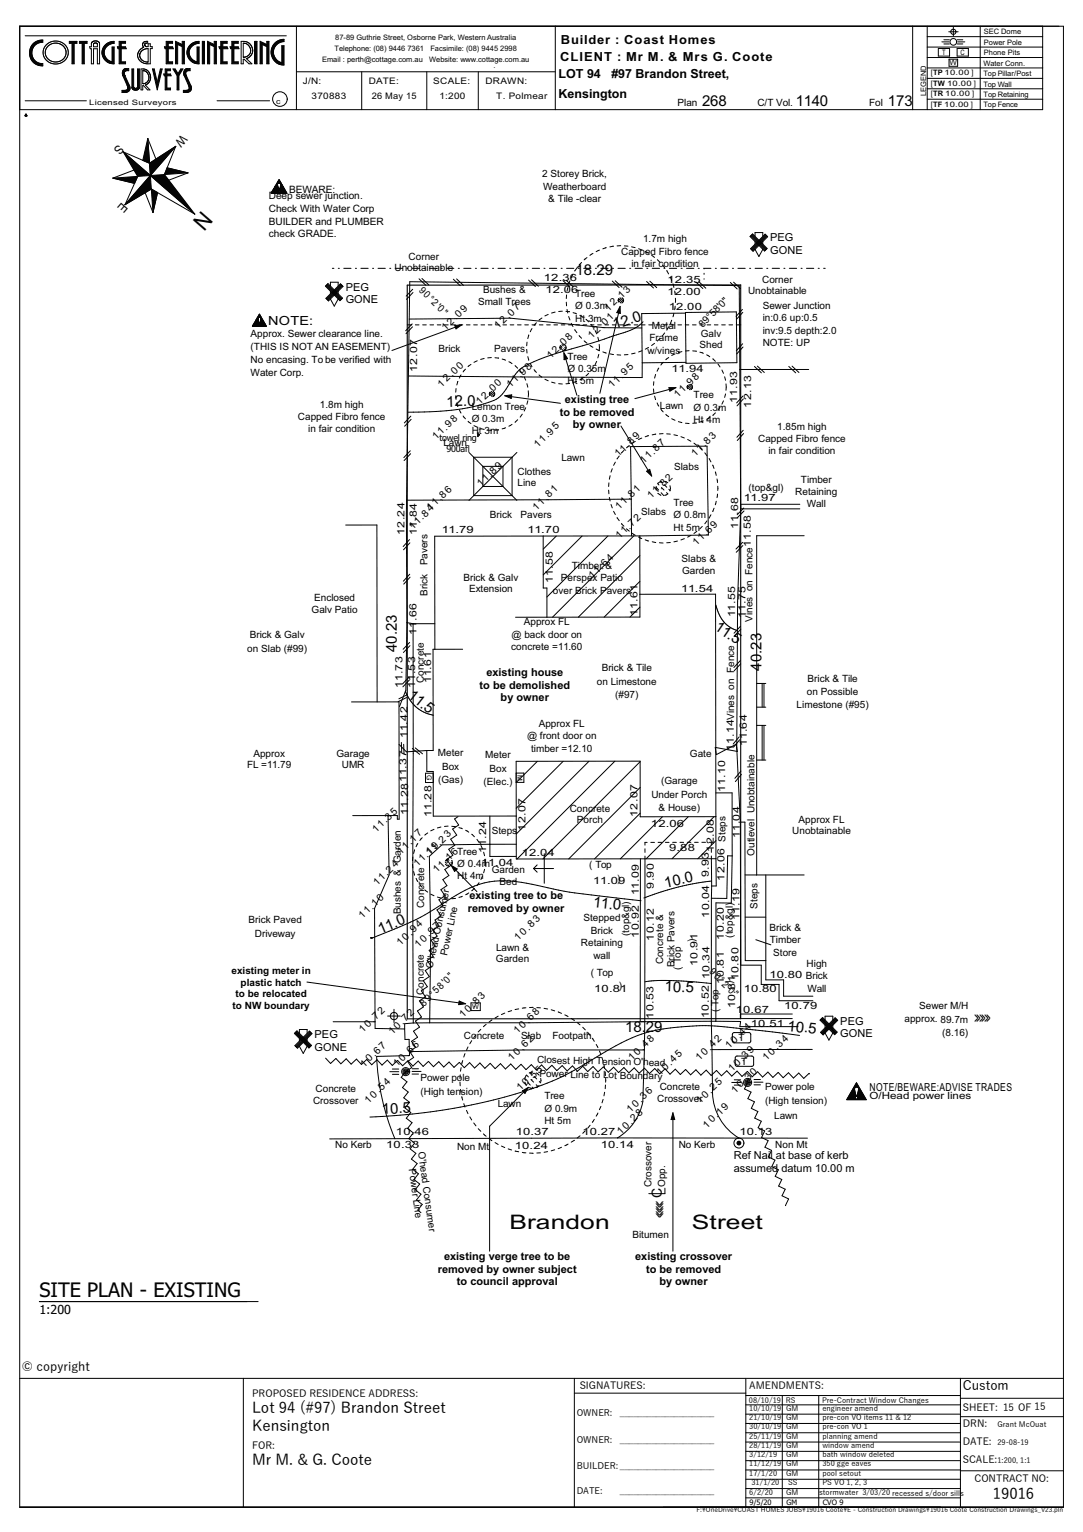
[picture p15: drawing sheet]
<svg xmlns="http://www.w3.org/2000/svg" width="297mm" height="420mm" viewBox="0 0 297 420" stroke-linecap="round" stroke-linejoin="round" font-family="sans-serif">
<defs><g id="words">
<text font-size="6.2" x="55.4" y="57.7" transform="rotate(131 55.4 57.7)">N</text>
<g font-size="5.5">
<text x="139.7" y="336.9">Brandon</text>
<text x="189.8" y="336.9">Street</text>
<text x="10.8" y="355.7">SITE PLAN - EXISTING</text>
</g>
<g font-size="4.6">
<text x="267.8" y="280.8" transform="rotate(1 267.8 280.8)">&gt;&gt;&gt;</text>
<text x="179.3" y="329.7" transform="rotate(90 179.3 329.7)">&gt;&gt;&gt;</text>
</g>
<g font-size="4.1">
<text x="192.5" y="29">268</text>
<text x="218.2" y="29">1140</text>
<text x="243.5" y="29">173</text>
<text x="157.9" y="75.3">18.29</text>
<text x="168.6" y="90.3" transform="rotate(-18 168.6 90.3)">12.0</text>
<text x="122.5" y="111.5" transform="rotate(-2 122.5 111.5)">12.0</text>
<text x="195.7" y="172.5" transform="rotate(34 195.7 172.5)">11.5</text>
<text x="108.9" y="178.7" transform="rotate(-90 108.9 178.7)">40.23</text>
<text x="208.8" y="183.8" transform="rotate(-90 208.8 183.8)">40.23</text>
<text x="111.7" y="191.1" transform="rotate(38 111.7 191.1)">11.5</text>
<text x="182.5" y="243.4" transform="rotate(-12 182.5 243.4)">10.0</text>
<text x="162.6" y="248.6" transform="rotate(6 162.6 248.6)">11.0</text>
<text x="104.4" y="256" transform="rotate(-23 104.4 256)">11.0</text>
<text x="182.3" y="271.8" transform="rotate(3 182.3 271.8)">10.5</text>
<text x="171.4" y="283">18.29</text>
<text x="215.9" y="282.6" transform="rotate(6 215.9 282.6)">10.5</text>
<text x="104.8" y="305.4" transform="rotate(-3 104.8 305.4)">10.5</text>
<text x="69.1" y="387.5">Lot 94 (#97) Brandon Street</text>
<text x="69.1" y="392.4">Kensington</text>
<text x="69.1" y="401.6">Mr M. &amp; G. Coote</text>
<text x="272.3" y="411">19016</text>
</g>
<text font-size="3.8" x="181.5" y="328.6" transform="rotate(-90 181.5 328.6)">C</text>
<text font-size="3.6" x="264" y="381">Custom</text>
<g font-size="3.4">
<text x="153.6" y="16.6">CLIENT : Mr M. &amp; Mrs G. Coote</text>
<text x="153.8" y="12.1">Builder : Coast Homes</text>
<text x="153.1" y="21.5">LOT 94</text>
<text x="167.7" y="21.5">#97 Brandon Street,</text>
<text x="153.1" y="26.9">Kensington</text>
<text x="32.4" y="39.3" transform="rotate(131 32.4 39.3)">S</text>
<text x="49.8" y="36.7" transform="rotate(131 49.8 36.7)">W</text>
<text x="33.5" y="55.4" transform="rotate(131 33.5 55.4)">E</text>
<text x="73.6" y="89.2">NOTE:</text>
<text x="10.8" y="360.3">1:200</text>
<text x="6" y="375.8">© copyright</text>
</g>
<g font-size="3">
<text x="211.2" y="66">PEG</text>
<text x="211.2" y="69.6">GONE</text>
<text x="94.8" y="79.7">PEG</text>
<text x="94.8" y="83.2">GONE</text>
<text x="153.5" y="114">to be removed</text>
<text x="154.9" y="110.4">existing tree</text>
<text x="157.1" y="117.5">by owner</text>
<text x="133.4" y="185.2">existing house</text>
<text x="131.5" y="188.8">to be demolished</text>
<text x="137.3" y="192.3">by owner</text>
<text x="128.3" y="249.9">removed by owner</text>
<text x="128.7" y="246.4">existing tree to be</text>
<text x="230.5" y="280.9">PEG</text>
<text x="86.3" y="284.5">PEG</text>
<text x="230.5" y="284.4">GONE</text>
<text x="86.3" y="288">GONE</text>
<text x="238.4" y="299.2">NOTE/BEWARE:ADVISE TRADES</text>
<text x="201.2" y="317.7">Ref Nail at base of kerb</text>
<text x="201.2" y="321.2">assumed datum 10.00 m</text>
<text x="121.8" y="345.4">existing verge tree to be</text>
<text x="174.2" y="345.4">existing crossover</text>
<text x="120.1" y="348.9">removed by owner subject</text>
<text x="125.3" y="352.4">to council approval</text>
<text x="177.2" y="348.9">to be removed</text>
<text x="180.8" y="352.4">by owner</text>
</g>
<g font-size="2.8">
<text x="79.3" y="52.8">BEWARE:</text>
<text x="73.7" y="54.7">Deep sewer junction.</text>
<text x="73.7" y="58.1">Check With Water Corp</text>
<text x="73.7" y="61.6">BUILDER and PLUMBER</text>
<text x="73.7" y="65.1">check GRADE.</text>
</g>
<g font-size="2.7">
<text x="185.8" y="29.1">Plan</text>
<text x="207.7" y="29.1">C/T Vol.</text>
<text x="238.4" y="29.1">Fol</text>
<text x="148.7" y="48.6">2 Storey Brick,</text>
<text x="149" y="52">Weatherboard</text>
<text x="150.3" y="55.4">&amp; Tile -clear</text>
<text x="112.1" y="71.2">Corner</text>
<text x="170.4" y="69.8">Capped Fibro fence</text>
<text x="176.4" y="66.4">1.7m high</text>
<text x="108.2" y="74.4">Unobtainable</text>
<text x="149.2" y="77.1">12.36</text>
<text x="173.2" y="73.2">in fair condition</text>
<text x="183.1" y="77.6">12.35</text>
<text x="209" y="77.5">Corner</text>
<text x="114.7" y="79.7" transform="rotate(45 114.7 79.7)">90°2'0&quot;</text>
<text x="131.1" y="83.5">Small Trees</text>
<text x="132.5" y="80.3">Bushes &amp;</text>
<text x="149.6" y="80.4">12.06</text>
<text x="157.7" y="81.4">Tree</text>
<text x="183.1" y="80.8">12.00</text>
<text x="205.2" y="80.6">Unobtainable</text>
<text x="157.7" y="84.8">Ø 0.3m</text>
<text x="157.7" y="88.2">Ht 3m</text>
<text x="166.9" y="85.4" transform="rotate(-44 166.9 85.4)">1 2 .1 3</text>
<text x="183.4" y="85">12.00</text>
<text x="192.7" y="89.9" transform="rotate(-45 192.7 89.9)">89°58'0&quot;</text>
<text x="209.2" y="84.7">Sewer Junction</text>
<text x="209.2" y="88.1">in:0.6 up:0.5</text>
<text x="68.7" y="92.3">Approx. Sewer clearance line.</text>
<text x="68.7" y="95.9">(THIS IS NOT AN EASEMENT)</text>
<text x="122.2" y="90.6" transform="rotate(-44 122.2 90.6)">1 2 .0 9</text>
<text x="136.6" y="90.3" transform="rotate(-44 136.6 90.3)">1 2 .0 7</text>
<text x="162.3" y="92.9" transform="rotate(-44 162.3 92.9)">1 2 .0 1</text>
<text x="178.1" y="93.6">Frame</text>
<text x="178.7" y="90.2">Metal</text>
<text x="191.8" y="95.5">Shed</text>
<text x="192.2" y="92.3">Galv</text>
<text x="209.2" y="91.5">inv:9.5 depth:2.0</text>
<text x="209.2" y="95">NOTE: UP</text>
<text x="68.7" y="99.6">No encasing. To be verified with</text>
<text x="114.4" y="102" transform="rotate(-90 114.4 102)">12.07</text>
<text x="120.2" y="96.6">Brick</text>
<text x="135.5" y="96.6">Pavers</text>
<text x="151" y="98.4" transform="rotate(-44 151 98.4)">1 2 .0 8</text>
<text x="155.6" y="98.6">Tree</text>
<text x="155.6" y="101.9">Ø 0.35m</text>
<text x="177.5" y="96.9">w/vines</text>
<text x="184.2" y="102">11.94</text>
<text x="68.7" y="103.2">Water Corp.</text>
<text x="121.1" y="106.2" transform="rotate(-44 121.1 106.2)">1 2 .0 0</text>
<text x="140" y="106.3" transform="rotate(-44 140 106.3)">11.9 8</text>
<text x="155.6" y="105.3">Ht 5m</text>
<text x="167.9" y="106.5" transform="rotate(-44 167.9 106.5)">11.9 5</text>
<text x="87.7" y="111.8">1.8m high</text>
<text x="129.4" y="112.3">Lemon Tree</text>
<text x="131.6" y="111.1" transform="rotate(-44 131.6 111.1)">1 2 .0 0</text>
<text x="181" y="112.2">Lawn</text>
<text x="185.9" y="109.1" transform="rotate(-44 185.9 109.1)">11.9 8</text>
<text x="190.2" y="109.2">Tree</text>
<text x="190.2" y="112.6">Ø 0.3m</text>
<text x="202.2" y="110.4" transform="rotate(-90 202.2 110.4)">11.93</text>
<text x="206" y="111.7" transform="rotate(-90 206 111.7)">12.13</text>
<text x="81.7" y="115.1">Capped Fibro fence</text>
<text x="84.5" y="118.5">in fair condition</text>
<text x="129.4" y="115.7">Ø 0.3m</text>
<text x="129.4" y="119.1">Ht 3m</text>
<text x="190.2" y="116">Ht 4m</text>
<text x="213.2" y="117.7">1.85m high</text>
<text x="119.6" y="120.7" transform="rotate(-44 119.6 120.7)">11.9 8</text>
<text x="121.6" y="122.3">Lawn</text>
<text x="147.5" y="122.7" transform="rotate(-44 147.5 122.7)">11.9 5</text>
<text x="169.6" y="125.4" transform="rotate(-44 169.6 125.4)">11.8 9</text>
<text x="190.6" y="125.3" transform="rotate(-44 190.6 125.3)">11.8 3</text>
<text x="207.9" y="121.1">Capped Fibro fence</text>
<text x="210.7" y="124.5">in fair condition</text>
<text x="141.9" y="130.1">Clothes</text>
<text x="153.9" y="126.5">Lawn</text>
<text x="176.6" y="127.3" transform="rotate(-44 176.6 127.3)">11.8 7</text>
<text x="184.9" y="128.9">Slabs</text>
<text x="131.9" y="133.6" transform="rotate(-44 131.9 133.6)">11.8 9</text>
<text x="141.9" y="133.3">Line</text>
<text x="178.6" y="136.8" transform="rotate(-44 178.6 136.8)">11.8 2</text>
<text x="204" y="137.3">11.97</text>
<text x="205.3" y="134.7">(top&amp;gl)</text>
<text x="218.1" y="135.7">Retaining</text>
<text x="219.7" y="132.3">Timber</text>
<text x="118.1" y="140.1" transform="rotate(-44 118.1 140.1)">11.8 6</text>
<text x="134.4" y="142.1">Brick</text>
<text x="142.8" y="142.1">Pavers</text>
<text x="147.1" y="140" transform="rotate(-44 147.1 140)">11.8 1</text>
<text x="169.8" y="139.8" transform="rotate(-44 169.8 139.8)">11.8 1</text>
<text x="175.9" y="141.2">Slabs</text>
<text x="184.7" y="138.7">Tree</text>
<text x="184.7" y="142.1">Ø 0.8m</text>
<text x="221.3" y="139">Wall</text>
<text x="111" y="146.7" transform="rotate(-90 111 146.7)">12.24</text>
<text x="113.2" y="145.2" transform="rotate(-44 113.2 145.2)">11.8 4</text>
<text x="114.3" y="146.6" transform="rotate(-90 114.3 146.6)">11.84</text>
<text x="121.1" y="146.2">11.79</text>
<text x="144.7" y="146.2">11.70</text>
<text x="169.9" y="147.8" transform="rotate(-44 169.9 147.8)">11.7 2</text>
<text x="184.7" y="145.5">Ht 5m</text>
<text x="191" y="149.7" transform="rotate(-44 191 149.7)">11.6 9</text>
<text x="202.4" y="145" transform="rotate(-90 202.4 145)">11.68</text>
<text x="117.2" y="155" transform="rotate(-90 117.2 155)">Pavers</text>
<text x="186.9" y="154">Slabs &amp;</text>
<text x="127.1" y="159.2">Brick &amp; Galv</text>
<text x="151.6" y="159.7" transform="rotate(-90 151.6 159.7)">11.58</text>
<text x="153.8" y="159.4">Perspex Patio</text>
<text x="156.8" y="156.1">Timber &amp;</text>
<text x="162.5" y="158.8" transform="rotate(-44 162.5 158.8)">11.6 4</text>
<text x="187.1" y="157.2">Garden</text>
<text x="85.5" y="168">Galv Patio</text>
<text x="86.2" y="164.8">Enclosed</text>
<text x="117.2" y="163.4" transform="rotate(-90 117.2 163.4)">Brick</text>
<text x="128.6" y="162.4">Extension</text>
<text x="151.6" y="162.8">over Brick Pavers</text>
<text x="186.8" y="162.3">11.54</text>
<text x="114.2" y="174" transform="rotate(-90 114.2 174)">11</text>
<text x="114.2" y="170.2" transform="rotate(-90 114.2 170.2)">.66</text>
<text x="143.7" y="171.4">Approx FL</text>
<text x="174.8" y="168.9" transform="rotate(-90 174.8 168.9)">11.61</text>
<text x="201.6" y="169.3" transform="rotate(-90 201.6 169.3)">11.55</text>
<text x="204.5" y="169.3" transform="rotate(-90 204.5 169.3)">11.75</text>
<text x="206.3" y="170.4" transform="rotate(-90 206.3 170.4)">Vines on Fence11.58</text>
<text x="67.8" y="178.8">on Slab (#99)</text>
<text x="68.5" y="175">Brick &amp; Galv</text>
<text x="140.2" y="178.2">concrete =11.60</text>
<text x="140.3" y="174.8">@ back door on</text>
<text x="165" y="184">Brick &amp; Tile</text>
<text x="110.4" y="188.6" transform="rotate(-90 110.4 188.6)">11.73</text>
<text x="113.9" y="188.6" transform="rotate(-90 113.9 188.6)">11.53</text>
<text x="116.2" y="187.2" transform="rotate(-90 116.2 187.2)">Concrete</text>
<text x="118.3" y="187.3" transform="rotate(-90 118.3 187.3)">11.61</text>
<text x="163.7" y="187.7">on Limestone</text>
<text x="168.7" y="191.3">(#97)</text>
<text x="221.3" y="190.5">on Possible</text>
<text x="221.5" y="186.9">Brick &amp; Tile</text>
<text x="218.5" y="194.2">Limestone (#95)</text>
<text x="111.7" y="202.4" transform="rotate(-90 111.7 202.4)">11.42</text>
<text x="144.5" y="202.7">@ front door on</text>
<text x="147.8" y="199.4">Approx FL</text>
<text x="69.5" y="207.5">Approx</text>
<text x="92.3" y="207.5">Garage</text>
<text x="120.1" y="207.4">Meter</text>
<text x="133.1" y="207.9">Meter</text>
<text x="145.7" y="206.1">timber =12.10</text>
<text x="189.2" y="207.7">Gate</text>
<text x="201.2" y="205.8" transform="rotate(-90 201.2 205.8)">11.14Vines on Fence</text>
<text x="204.8" y="204.6" transform="rotate(-90 204.8 204.6)">11.64</text>
<text x="67.8" y="210.6">FL =11.79</text>
<text x="93.7" y="210.6">UMR</text>
<text x="120.1" y="214.7">(Gas)</text>
<text x="121.2" y="211">Box</text>
<text x="132.6" y="215.2">(Elec.)</text>
<text x="134.2" y="211.5">Box</text>
<text x="181.3" y="215.1">(Garage</text>
<text x="178.6" y="218.7">Under Porch</text>
<text x="198.9" y="217" transform="rotate(-90 198.9 217)">11.10</text>
<text x="112" y="223.3" transform="rotate(-90 112 223.3)">11.2811.37</text>
<text x="118.4" y="224" transform="rotate(-90 118.4 224)">11.28</text>
<text x="144.1" y="227.8" transform="rotate(-90 144.1 227.8)">12.07</text>
<text x="156.3" y="222.5">Concrete</text>
<text x="158.2" y="225.7">Porch</text>
<text x="174.8" y="224" transform="rotate(-90 174.8 224)">12.07</text>
<text x="178.5" y="226.7">12.06</text>
<text x="180.6" y="222.4">&amp; House)</text>
<text x="219" y="225.6">Approx FL</text>
<text x="103.2" y="228.3" transform="rotate(-44 103.2 228.3)">11.3 5</text>
<text x="133.4" y="233.8" transform="rotate(-90 133.4 233.8)">11.24</text>
<text x="134.9" y="228.7">Steps</text>
<text x="183.5" y="233.4">9.88</text>
<text x="195.8" y="233.5" transform="rotate(-90 195.8 233.5)">12.08</text>
<text x="202.9" y="229.8" transform="rotate(-90 202.9 229.8)">11.04</text>
<text x="217.3" y="228.7">Unobtainable</text>
<text x="109.9" y="234.3" transform="rotate(-44 109.9 234.3)">11.1 7</text>
<text x="114.5" y="237.7" transform="rotate(-44 114.5 237.7)">11.11</text>
<text x="117.9" y="234.4" transform="rotate(-44 117.9 234.4)">1 9.2 3</text>
<text x="119.8" y="239.4" transform="rotate(-44 119.8 239.4)">11.1 6</text>
<text x="125.4" y="234.3">Tree</text>
<text x="125.4" y="237.7">Ø 0.411.04</text>
<text x="132.1" y="237.7">m</text>
<text x="134.8" y="239.4">Garden</text>
<text x="143.1" y="234.7">12.04</text>
<text x="161.6" y="237.9">( Top</text>
<text x="206.9" y="234.6" transform="rotate(-90 206.9 234.6)">Outlevel Unobtainable</text>
<text x="103.4" y="242.8" transform="rotate(-44 103.4 242.8)">11.2 4</text>
<text x="125.4" y="241">Ht 4m</text>
<text x="137" y="242.5">Bed</text>
<text x="162.7" y="242.5">11.09</text>
<text x="169.3" y="241.7">)</text>
<text x="175.2" y="245.5" transform="rotate(-90 175.2 245.5)">11.09</text>
<text x="179.3" y="243.7" transform="rotate(-90 179.3 243.7)">9.90</text>
<text x="194.4" y="240.5" transform="rotate(-90 194.4 240.5)">9.93</text>
<text x="198.7" y="241.5" transform="rotate(-90 198.7 241.5)">12.06 Steps</text>
<text x="109.9" y="250.7" transform="rotate(-90 109.9 250.7)">Bushes &amp; Garden</text>
<text x="116.4" y="248.9" transform="rotate(-90 116.4 248.9)">Concrete</text>
<text x="194.5" y="251.6" transform="rotate(-90 194.5 251.6)">10.04</text>
<text x="207.8" y="249.1" transform="rotate(-90 207.8 249.1)">Steps</text>
<text x="68.2" y="253.1">Brick Paved</text>
<text x="69.9" y="256.8">Driveway</text>
<text x="99.4" y="252" transform="rotate(-44 99.4 252)">11.1 0</text>
<text x="160" y="252.6">Stepped</text>
<text x="162" y="256">Brick</text>
<text x="172.6" y="256.6" transform="rotate(-90 172.6 256.6)">(top&amp;gl)</text>
<text x="175.2" y="257" transform="rotate(-90 175.2 257)">10.92</text>
<text x="179.3" y="257.9" transform="rotate(-90 179.3 257.9)">10.12</text>
<text x="198.5" y="257.7" transform="rotate(-90 198.5 257.7)">10.20</text>
<text x="201" y="257.1" transform="rotate(-90 201 257.1)">(top&amp;gl)</text>
<text x="202.8" y="252.1" transform="rotate(-90 202.8 252.1)">11.19</text>
<text x="211" y="255.2">Brick &amp;</text>
<text x="109.8" y="259.4" transform="rotate(-44 109.8 259.4)">1 0 .9 4</text>
<text x="114.7" y="259.8" transform="rotate(-44 114.7 259.8)">1 0 .9 7</text>
<text x="122.6" y="262.1" transform="rotate(-78 122.6 262.1)">Power Line</text>
<text x="136" y="263.8">Garden</text>
<text x="136" y="260.6">Lawn &amp;</text>
<text x="142.1" y="258" transform="rotate(-44 142.1 258)">1 0 .8 3</text>
<text x="159.3" y="259.4">Retaining</text>
<text x="162.8" y="262.8">wall</text>
<text x="190.5" y="258.1" transform="rotate(-90 190.5 258.1)">)</text>
<text x="211.1" y="258.6">Timber</text>
<text x="212.1" y="262">Store</text>
<text x="63.5" y="267.1">existing meter in</text>
<text x="118.6" y="265.6" transform="rotate(-78 118.6 265.6)">O'head Consumer</text>
<text x="162" y="267.5">( Top</text>
<text x="181.8" y="264.4" transform="rotate(-90 181.8 264.4)">Concrete &amp;</text>
<text x="185" y="265.2" transform="rotate(-90 185 265.2)">Brick Pavers</text>
<text x="186.7" y="265.8" transform="rotate(-90 186.7 265.8)">( Top</text>
<text x="191.3" y="264.8" transform="rotate(-90 191.3 264.8)">10.91</text>
<text x="194.4" y="266.5" transform="rotate(45 194.4 266.5)">90°2'0&quot;</text>
<text x="194.6" y="268.4" transform="rotate(-90 194.6 268.4)">10.34</text>
<text x="198.5" y="269.8" transform="rotate(-90 198.5 269.8)">10.81</text>
<text x="200.9" y="269.7" transform="rotate(-90 200.9 269.7)">)</text>
<text x="202.5" y="268.8" transform="rotate(-90 202.5 268.8)">10.80</text>
<text x="211" y="268.1">10.80 Brick</text>
<text x="221.2" y="265.2">High</text>
<text x="64.6" y="273.4">to be relocated</text>
<text x="66" y="270.2">plastic hatch</text>
<text x="116.2" y="272.7" transform="rotate(-90 116.2 272.7)">Concrete</text>
<text x="163" y="272">10.81</text>
<text x="169.7" y="271.2">)</text>
<text x="204" y="272.1">10.80</text>
<text x="221.4" y="271.8">Wall</text>
<text x="63.8" y="276.5">to NW boundary</text>
<text x="116.3" y="276" transform="rotate(-45 116.3 276)">89°58'0&quot;</text>
<text x="127" y="279.1" transform="rotate(-44 127 279.1)">1 0 .8 3</text>
<text x="179.3" y="279.3" transform="rotate(-90 179.3 279.3)">10.53</text>
<text x="194.4" y="279.1" transform="rotate(-90 194.4 279.1)">10.52</text>
<text x="197.1" y="277.4" transform="rotate(-90 197.1 277.4)">( Top</text>
<text x="201.6" y="276.4" transform="rotate(-90 201.6 276.4)">10.81</text>
<text x="201.8" y="277.7">10.67</text>
<text x="205.9" y="281.7">10.51</text>
<text x="215.1" y="276.5">10.79</text>
<text x="248.1" y="280.2" transform="rotate(1 248.1 280.2)">approx. 89.7m</text>
<text x="252.1" y="276.6" transform="rotate(1 252.1 276.6)">Sewer M/H</text>
<text x="99.5" y="283.2" transform="rotate(-44 99.5 283.2)">1 0 .7 2</text>
<text x="107.6" y="283.7" transform="rotate(-44 107.6 283.7)">1 0 .7 2</text>
<text x="127.2" y="284.9">Concrete</text>
<text x="141.9" y="283.5" transform="rotate(-44 141.9 283.5)">1 0 .6 8</text>
<text x="143" y="284.9">Slab</text>
<text x="151.5" y="284.9">Footpath</text>
<text x="200" y="287.5" transform="rotate(-44 200 287.5)">1 0 .4 4</text>
<text x="202.5" y="285.4">T</text>
<text x="258.4" y="284" transform="rotate(1 258.4 284)">(8.16)</text>
<text x="99.9" y="292.7" transform="rotate(-44 99.9 292.7)">1 0 .6 7</text>
<text x="108.9" y="292.5" transform="rotate(-44 108.9 292.5)">1 0 .6 6</text>
<text x="140.3" y="290.9" transform="rotate(-44 140.3 290.9)">1 0 .6 2</text>
<text x="147.3" y="291.4" transform="rotate(1 147.3 291.4)">Closest High Tension O'head</text>
<text x="173.3" y="290.9" transform="rotate(-44 173.3 290.9)">1 0 .4 8</text>
<text x="191.9" y="290.8" transform="rotate(-44 191.9 290.8)">1 0 .4 2</text>
<text x="200.8" y="294" transform="rotate(-44 200.8 294)">1 0 .3 9</text>
<text x="203.3" y="291.9">T</text>
<text x="210.2" y="290.8" transform="rotate(-44 210.2 290.8)">1 0 .3 4</text>
<text x="86.5" y="299.5">Concrete</text>
<text x="115.3" y="296.4">Power pole</text>
<text x="142.7" y="299.2" transform="rotate(-44 142.7 299.2)">1 0 .5 5</text>
<text x="148" y="295.2" transform="rotate(1 148 295.2)">Power Line to Lot Boundary</text>
<text x="180.9" y="298.8">Concrete</text>
<text x="181" y="294.9" transform="rotate(-44 181 294.9)">1 0 .4 5</text>
<text x="201.6" y="299.8" transform="rotate(-44 201.6 299.8)">1 0 .3 0</text>
<text x="209.8" y="299">Power pole</text>
<text x="85.9" y="302.7">Crossover</text>
<text x="101.1" y="302.6" transform="rotate(-44 101.1 302.6)">1 0 .5 4</text>
<text x="115.3" y="300.2">(High tension)</text>
<text x="136.5" y="303.6">Lawn</text>
<text x="149.3" y="301.4">Tree</text>
<text x="149.3" y="304.8">Ø 0.9m</text>
<text x="172.9" y="305.1" transform="rotate(-44 172.9 305.1)">1 0 .3 6</text>
<text x="180.2" y="302">Crossover</text>
<text x="192" y="302.7" transform="rotate(-44 192 302.7)">1 0 .2 5</text>
<text x="209.8" y="302.7">(High tension)</text>
<text x="238.4" y="301.4">O/Head power lines</text>
<text x="108.6" y="311.2">10.46</text>
<text x="141.4" y="311.2">10.37</text>
<text x="149.3" y="308.1">Ht 5m</text>
<text x="159.7" y="311.2">10.27</text>
<text x="170.3" y="311.1" transform="rotate(-44 170.3 311.1)">1 0 .2 8</text>
<text x="193.8" y="309.4" transform="rotate(-44 193.8 309.4)">1 0 .1 9</text>
<text x="202.8" y="311.3">10.13</text>
<text x="212.3" y="306.8">Lawn</text>
<text x="91.9" y="314.7">No Kerb</text>
<text x="105.9" y="314.8">10.33</text>
<text x="114.7" y="315.9" transform="rotate(82 114.7 315.9)">O'head Consumer</text>
<text x="125.3" y="315.3">Non Mt</text>
<text x="141.2" y="314.9">10.24</text>
<text x="164.8" y="314.8">10.14</text>
<text x="186.1" y="314.7">No Kerb</text>
<text x="212.6" y="314.6">Non Mt</text>
<text x="112.1" y="320.5" transform="rotate(82 112.1 320.5)">Power Line</text>
<text x="178.6" y="325.5" transform="rotate(-90 178.6 325.5)">Crossover</text>
<text x="182.4" y="325.5" transform="rotate(-90 182.4 325.5)">Opp.</text>
<text x="173.4" y="339.4">Bitumen</text>
<text x="69.1" y="383">PROPOSED RESIDENCE ADDRESS:</text>
<text x="159" y="380.8">SIGNATURES:</text>
<text x="205.5" y="380.7">AMENDMENTS:</text>
<text x="264" y="386.8">SHEET: 15 OF 15</text>
<text x="264" y="391.3">DRN:</text>
<text x="69.1" y="397.2">FOR:</text>
<text x="264" y="401.2">SCALE:</text>
<text x="264" y="396.2">DATE:</text>
<text x="267.3" y="406.2">CONTRACT NO:</text>
</g>
<g font-size="2.5">
<text x="83.1" y="23">J/N:</text>
<text x="101.1" y="23">DATE:</text>
<text x="118.8" y="23">SCALE:</text>
<text x="133.1" y="23">DRAWN:</text>
<text x="85.5" y="27.3">370883</text>
<text x="101.9" y="27.3">26 May 15</text>
<text x="120.5" y="27.3">1:200</text>
<text x="136.1" y="27.3">T. Polmear</text>
<text x="120.5" y="120.9">towel ring</text>
<text x="122.5" y="123.9">900afl</text>
<text x="158.2" y="388.3">OWNER:</text>
<text x="170" y="388.3">_____________________</text>
<text x="158.2" y="395.6">OWNER:</text>
<text x="170" y="395.6">_____________________</text>
<text x="158.2" y="402.6">BUILDER:_____________________</text>
<text x="158.2" y="409.7">DATE:</text>
<text x="170" y="409.7">_____________________</text>
</g>
<g font-size="2.1">
<text x="91.9" y="11">87-89 Guthrie Street, Osborne Park, Western Australia</text>
<text x="269.8" y="9.4">SEC Dome</text>
<text x="88.3" y="17">Email : perth@cottage.com.au</text>
<text x="91.8" y="14">Telephone: (08) 9446 7361</text>
<text x="117.7" y="17">Website: www.cottage.com.au</text>
<text x="118" y="14">Facsimile: (08) 9445 2998</text>
<text x="258.3" y="15">T</text>
<text x="260.4" y="17.8">W</text>
<text x="263.4" y="15">C</text>
<text x="269.8" y="12.3">Power Pole</text>
<text x="269.8" y="15.1">Phone Pits</text>
<text x="135.4" y="18.6">.</text>
<text x="255.3" y="20.7">[TP 10.00 ]</text>
<text x="255.3" y="23.6">[TW 10.00 ]</text>
<text x="269.7" y="18">Water Conn.</text>
<text x="269.7" y="20.9">Top Pillar/Post</text>
<text x="269.7" y="23.7">Top Wall</text>
<text x="24.5" y="28.7">Licensed Surveyors</text>
<text x="75.7" y="28.6">c</text>
<text x="254" y="26.3" transform="rotate(-90 254 26.3)">LEGEND</text>
<text x="255.3" y="26.4">[TR 10.00 ]</text>
<text x="255.3" y="29.3">[TF 10.00 ]</text>
<text x="269.7" y="26.6">Top Retaining</text>
<text x="269.7" y="29.4">Top Fence</text>
<text x="205.4" y="384.6">08/10/19</text>
<text x="205.5" y="386.7">10/10/19</text>
<text x="205.5" y="389.3">21/10/19</text>
<text x="215.5" y="384.6">RS</text>
<text x="215.6" y="386.7">GM</text>
<text x="215.6" y="389.3">GM</text>
<text x="225.4" y="384.6">Pre-Contract Window Changes</text>
<text x="225.5" y="386.7">engineer amend</text>
<text x="225.5" y="389.3">pre-con VO items 11 &amp; 12</text>
<text x="205.5" y="391.8">30/10/19</text>
<text x="205.5" y="394.4">25/11/19</text>
<text x="215.6" y="391.8">GM</text>
<text x="215.6" y="394.4">GM</text>
<text x="225.5" y="391.8">pre-con VO 1</text>
<text x="225.5" y="394.4">planning amend</text>
<text x="273.5" y="391.2">Grant McOuat</text>
<text x="205.5" y="396.9">28/11/19</text>
<text x="205.5" y="399.5">3/12/19</text>
<text x="215.6" y="396.9">GM</text>
<text x="215.6" y="399.5">GM</text>
<text x="225.5" y="396.9">window amend</text>
<text x="225.5" y="399.5">bath window deleted</text>
<text x="273.5" y="396.3">29-08-19</text>
<text x="273.5" y="401">1:200, 1:1</text>
<text x="205.5" y="402">11/12/19</text>
<text x="205.5" y="404.6">17/1/20</text>
<text x="206.1" y="407.1">31/1/20</text>
<text x="215.6" y="402">GM</text>
<text x="215.6" y="404.6">GM</text>
<text x="216.2" y="407.1">SS</text>
<text x="225.5" y="402">350 gge eaves</text>
<text x="225.5" y="404.6">pool setout</text>
<text x="225.5" y="407.1">PS VO 1, 2, 3</text>
<text x="205.5" y="409.8">6/2/20</text>
<text x="205.6" y="412.7">9/5/20</text>
<text x="215.6" y="409.8">GM</text>
<text x="215.7" y="412.7">GM</text>
<text x="224.6" y="409.8">stormwater 3/03/20 recessed s/door sills</text>
<text x="225.6" y="412.7">CVO 9</text>
</g>
<g font-size="1.9">
<text x="117.1" y="212.4" transform="rotate(90 117.1 212.4)">G</text>
<text x="141.9" y="212.4" transform="rotate(90 141.9 212.4)">M</text>
<text x="129.4" y="276.7">W</text>
</g>
<text font-size="1.8" x="191" y="414.5">F:\OneDrive\COAST HOMES JOBS\19016 Coote\E - Construction Drawings\19016 Coote Construction Drawings_V23.pln</text>
</g></defs>
<g fill="none" stroke="#000" stroke-width=".27">
<path d="M5.4 7.2h286.2v406h-286.2zM5.4 377.9h286.2M66.7 377.9v35.3M157.5 377.9v35.3M204.5 377.9v35.3M263.4 377.9v35.3M157.5 381.9h47M204.5 397.9h58.9M204.5 395.3h58.9M204.5 392.8h58.9M204.5 390.2h58.9M204.5 387.7h58.9"/>
<path d="M204.5 385.1h58.9M204.5 382.6h58.9M214.5 382.6v30.6M224.5 382.6v30.6M263.4 383.3h28.2M263.4 388.4h28.2M204.5 408.1h58.9M204.5 405.5h58.9M204.5 403h58.9M204.5 400.4h58.9M204.5 410.6h58.9M263.4 403.2h28.2"/>
</g>
<!-- layer: B1  SITE-(survey) -->
<g fill="#000">
<path d="M40.5 38l.5 6.8-1.8-.8zM31 48.8l6.8-.4-.9 1.9zM33.8 41.6l7.4 6.5-3.4 .3zM41.2 48.1l.3 3.7-7.2 4.3zM41.5 51.8l1.7 1-1.3 5.5zM45.8 46l5.7 1.4-6.4 .4zM41 44.8l7.2-4.7-7 8zM41.2 48.1l3.9-.3 8.3 10.9zM124.7 89.2l1.9-.1-1.5 1.1zM125.9 274.4l1.8 .8-1.9 .2z"/>
<path d="M9.1 11.9l.9-.6 1.1-.3h.6v.6a2.92 2.92 0 0 0-3 2.9 2.92 2.92 0 0 0 3 2.9v.7a3.6 3.6 0 0 1-3.3-2.2 3.6 3.6 0 0 1 .7-4z" fill-rule="evenodd"/>
<path d="M19 11.3h2.1v.6h-.8v5.6h-.6v-5.6h-.7z" fill-rule="evenodd"/>
<path d="M21.8 11.3h2.1v.6h-.8v5.6h-.6v-5.6h-.7z" fill-rule="evenodd"/>
<path d="M28.8 12.4a3.4 3.4 0 0 1 2.5-1.1v.6a2.52 2.52 0 0 0-2.7 2.2 2.52 2.52 0 0 0 2.1 2.8v-4h.6v4.6h-.1a3.1 3.1 0 0 1-2.9-1.8 3.1 3.1 0 0 1 .5-3.3z" fill-rule="evenodd"/>
<path d="M32.7 11.3h1.7v.6h-1.2v.9h1.2l.2 .6h-1.4v3.6h1.2v.5h-1.7v-4.1h-.3l-.2-.6h.5z" fill-rule="evenodd"/>
<path d="M36.2 18.9h.5v5a.59 .59 0 0 0 .5 .3 .59 .59 0 0 0 .5-.3v-5h.5v5a1.04 1.04 0 0 1-1 .8 1.04 1.04 0 0 1-1-.8z" fill-rule="evenodd"/>
<path d="M41.8 18.9h.5l.8 3.7 .9-3.7h.5l-1.4 5.7z" fill-rule="evenodd"/>
<path d="M45.6 11.3h1.7v.6h-1.1v.9h1.1l.2 .6h-1.3v3.6h1.1v.5h-1.7v-4.1h-.3l-.2-.6h.5z" fill-rule="evenodd"/>
<path d="M48.1 11.3l1.9 .9v-.9h.6v6.2h-.6v-4.7l-1.3-.6v5.3h-.6z" fill-rule="evenodd"/>
<path d="M52.1 12.4a3.4 3.4 0 0 1 2.5-1.1v.6a2.52 2.52 0 0 0-2.7 2.2 2.52 2.52 0 0 0 2.1 2.8v-4h.6v4.6h-.1a3.1 3.1 0 0 1-2.9-1.8 3.1 3.1 0 0 1 .5-3.3z" fill-rule="evenodd"/>
<path d="M55.5 11.3h.6v6.2h-.6z" fill-rule="evenodd"/>
<path d="M56.9 11.3l1.8 .9v-.9h.6v6.2h-.6v-4.7l-1.2-.6v5.3h-.6z" fill-rule="evenodd"/>
<path d="M60.5 11.3h1.8v.6h-1.2v.9h1.2l.2 .6h-1.4v3.6h1.2v.5h-1.8v-4.1h-.3l-.2-.6h.5z" fill-rule="evenodd"/>
<path d="M63.6 11.3h1.7v.6h-1.1v.9h1.1l.2 .6h-1.3v3.6h1.1v.5h-1.7v-4.1h-.3l-.2-.6h.5z" fill-rule="evenodd"/>
<path d="M69.9 11.3h.6v6.2h-.6z" fill-rule="evenodd"/>
<path d="M71.3 11.3l1.9 .9v-.9h.6v6.2h-.6v-4.7l-1.3-.6v5.3h-.6z" fill-rule="evenodd"/>
<path d="M75.4 11.8a3.5 3.5 0 0 1 2.5-1v.6a2.89 2.89 0 0 0-2.9 2.6 2.89 2.89 0 0 0 2.3 3.1v-4.6h.6v5.3h-.3a3.5 3.5 0 0 1-3-2.3 3.5 3.5 0 0 1 .8-3.7z" fill-rule="evenodd"/>
<path d="M33.9 19.1l.4-.3h1v.6h-.5a.78 .78 0 0 0-.7 .5 .78 .78 0 0 0 .2 .8l1.1 2.6a1.28 1.28 0 0 1 .1 1.5 1.28 1.28 0 0 1-1.3 .6h-.7v-.6h.7a.82 .82 0 0 0 .9-.5 .82 .82 0 0 0-.3-1l-1.2-2.7v-.8z" fill-rule="evenodd"/>
<path d="M45.3 18.9h1.5v.5h-1v.9h.9l.2 .5h-1.1v3.3h1v.5h-1.5v-3.8h-.3l-.1-.5h.4z" fill-rule="evenodd"/>
<path d="M47.4 18.9h.6l.8 1.3 .8-1.3h.6l-1.1 1.8v3.9h-.5v-3.9z" fill-rule="evenodd"/>
<path d="M50.7 19.1l.5-.3h.9v.6h-.5a.78 .78 0 0 0-.7 .5 .78 .78 0 0 0 .2 .8l1.2 2.6a1.28 1.28 0 0 1 0 1.5 1.28 1.28 0 0 1-1.3 .6h-.7v-.6h.8a.82 .82 0 0 0 .8-.5 .82 .82 0 0 0-.3-1l-1.1-2.7-.1-.8z" fill-rule="evenodd"/>
</g>
<!-- layer: B0  SITE-(boundary) -->
<path d="M111.7 78.2l91.4-.1v201.2h-91.4z" fill="none" stroke="#000" stroke-width=".3"/>
<!-- layer: B5  SITE-(existing survey) -->
<g fill="none" stroke="#000" stroke-width=".27">
<path d="M124.8 87.4l15.2-.2 25.7 2.6 10.3 .1M153.5 95.2l1 1M153.7 94.8l-.2 .5 .2 .5M153.7 94.7l.4 .4M154.1 94.5l.4 .3M154.5 94.5a.85 .85 0 0 1 .8 .8 .85 .85 0 0 1-.8 .8M154.6 95.6l.4 .4M154.6 96.7l1.1 1.6-1 .3zM154.9 95.2l.3 .4M155.2 98.5l3 9.8M169.5 82.2l.8 .9M169.6 85.8l-5.1 22"/>
<path d="M169.7 82.8l-.2-.5 .2-.4 1 1M170 81.6l1 1M170.1 84v1.9l-1-.2zM170.6 81.7a.73 .73 0 0 1 .4 .6 .73 .73 0 0 1-.4 .7M176.1 99.5v4l-64.1-.4M188 85.7l13.9-.2 .2 13.9-14 .2zM188 85.8l-12 .2 .1 13.5M188.1 99.3l-12 .2M134.2 107.9l.8 .9M134.4 107.5l1 1.1M134.4 107.6l-.2 .4 .2 .5M134.7 107.3l1 .9"/>
<path d="M135.3 107.3a.73 .73 0 0 1 .4 .7 .73 .73 0 0 1-.4 .7M138.4 108.5l1.9-.2-.1 .9zM140.3 108.7l13.4 1.9M170.3 116.8l7.4 12.1M183.4 106.3h2l-1.7 .9zM183.6 106.8l-9.5 2.5M188.4 106l.8 .9M188.6 106.6l-.2-.5 .2-.5 1 1.1M188.9 105.4l1 1M189.5 105.5a.73 .73 0 0 1 .4 .6 .73 .73 0 0 1-.4 .7M128.6 124l13.1 13.2M129.9 125.4h10.5v10.5h-10.5z"/>
<path d="M132.4 127.9h5.5v5.5h-5.5zM141.7 124l-13.1 13.2M173.1 136.8l-61.6 .3M173.1 136.8l.1 10.1M173.1 136.8l-.2-14.4 21-.1 .4 24.4-18.8 .2M177.3 129.2l.9-.5 .5 1.8zM179.9 133.6l.7 .7M180 133.4v1M180.3 132.6l.4 .4M180.4 135.2l.1 .1M180.5 135.3l.8 .5M181.3 135.1l.7 .8"/>
<path d="M181.4 133.6l.7 .8M181.6 132.3l-.3-.3-.9 .5M182.2 132.9l.7 .7M182.2 131.9l.9 .5M182.8 135l.4 .4M183.1 135.4l-.9 .4M183.4 134.1l.4 .4M183.7 133.1l.2 .8-.2 .7M149 147h-29.8l.1 31h7.6M149 147v14.2h1v8M152.6 147l-3.6 3.5M159.6 146.9l-10.6 10.7"/>
<path d="M166.7 146.9l-16.7 16.8M173.8 146.9l-22.3 22.3M175.5 146.9l-26.5 .1M175.5 146.9v16M175.5 152.3l-16.9 16.9M175.5 159.4l-9.8 9.8M111.6 170.7l1.7 .3M113.3 171v109.4M113.3 171h5.9M118.8 178v27.8h-1.8M175.5 162.9v6.3h-34.1M175.5 162.9h20.7l.1 61"/>
<path d="M175.5 166.5l-2.7 2.7M113.1 205.2l2 1.6M113.9 205l2 1.7M117 205.8l.1 5.7h1.7v12.3l22.8-.1M117 205.8l-5.5 .3M118.8 212h-2.1v2.5h2.1M147.4 208.7l-5.8 5.8h2.1v-2.6h-2.1M154.5 208.7l-12.9 12.9M161.5 208.7l-19.9 19.9M168.6 208.7l-26.8 26.8M175.5 208.8l-26.6 26.7M175.6 215.9l-19.6 19.6"/>
<path d="M196.3 217.4h4.5v17.3M201.9 204l-5.5 2.9-.3-2 6.1 1.1M113.1 237l.1 1M113.2 235l-.1 1M113.4 238.9l.3 1M113.7 233l-.3 1M113.7 239.9h.1M113.7 233h.1M114.6 231.2l-.5 .9M115.8 229.7l-.7 .7M117.3 228.4l-.8 .6M119 227.4l-.9 .4"/>
<path d="M120.9 226.7l-1 .3M122.1 236.3l.3 .4M122.2 236.9l.8 .5M122.3 235.8l.4 .4M122.8 235.5l.3 .4M122.8 237.1l.4 .4M122.9 226.5l-1 .1M123 235.5l-.8 .5M123.4 236.9l.3 .3M123.7 236.4l.3 .4M123.7 237.2l1.7 1-.7 .7zM123.9 235.9l.2 .6-.2 .5"/>
<path d="M123.9 226.5l1 .1M125 238.6l5.8 5.8M125.6 223.9l-.9 .6 1.1 1.7-1.7 1.1 1.1 1.6-1.6 1.2 1.1 1.6-1.6 1.1 1.1 1.7-1.7 1.1 1.1 1.7-1.6 1.1 1.1 1.6-1.7 1.1 1.2 1.7-1.7 1.1 1.1 1.7-1.6 1.1 1.1 1.6-1.7 1.2 1.2 1.6-1.7 1.1 1.1 1.7-1.6 1.1 1.1 1.7-1.7 1.1 1.1 1.6-1.6 1.1 1.1 1.7-1.6 1.1 1.1 1.7-1.7 1.1 1.1 1.6-1.6 1.2 1.1 1.6-1.7 1.1 1.2 1.7-1.7 1.1 1.1 1.6-1.6 1.2 1.1 1.6-1.7 1.1 1.2 1.7-1.7 1.1 1.1 1.7-1.6 1.1 1.1 1.6-1.7 1.1 1.1 1.7-1.6 1.1 1.1 1.7-1.6 1.1M125.8 226.9l1 .3M127.7 227.6l.9 .5M129.4 228.7l.7 .7M130.8 230.1l.6 .8M131.9 231.8l.4 .9M132.6 233.6l.3 1M132.9 238.3l-.3 1M133 235.6v1.7M134.3 223.7v7.8"/>
<path d="M134.3 231.5l-13.1 .1-3.5 3.2 .4 21.9-.3 23.7M134.3 231.5v3.3h7.3M141.6 231.4l-7.3 .1M175.6 222.9l-12.6 12.6M175.6 235.4v44.7M176.9 232.7v1M176.9 234.7l-.1 45.4-.5 22a14.9 14.9 0 0 1-7 9.9M177.5 230.9h-.6v.8M179.5 230.9h-1M181.5 230.9h-1M181.7 223.9l-11.6 11.6M183.5 230.9h-1"/>
<path d="M185.5 230.9h-1M187.5 230.9h-1M188.7 223.9l-11.5 11.5M189.5 230.9h-1M191.5 230.9h-1M193.5 230.9h-1M194.5 230.9h.6v.8M195.1 232.7v1M195.1 234.7l.1 8.2M195.8 223.9l-11.5 11.5M196.3 223.9h-20.7l-.1-15.2h-34l.1 26.8 54.7-.1M196.3 223.9v11.5"/>
<path d="M196.3 230.5l-4.9 4.9M196.3 235.4l.1 7.5h-1.2M200.8 234.7l-.3 12.9-4.2-.1v32.5M200.8 234.7l-1.3-.1-.2 11.7h-4.2M114.1 240.8l.5 .9M115.1 242.5l.7 .8M116.5 244l.8 .6M118.1 245.1l.9 .5M119.9 245.9l1 .3M121.9 246.4h1M124.9 246.3l-1 .1M126.8 245.7l-1 .3"/>
<path d="M128.6 244.8l-.9 .5M130.1 243.5l-.7 .7M131.4 242l-.6 .8M132.3 240.2l-.4 .9M195.1 241.5l-4.6 .7-4.5 1-4.7 1.3-4.7 1.7M195.1 246.3v33.7l.3 19.7a14.9 14.9 0 0 0 7.2 12.3M195.2 242.9l-.1 3.4M134.9 279.6l-.8 .6M136.6 278.6l-.8 .5M138.4 277.7l-.9 .4M140.3 277.1l-.9 .3M142.2 276.6l-.9 .2"/>
<path d="M144.2 276.3l-1 .1M146.2 276.2h-1M147.2 276.2l1 .1M149.2 276.4l1 .2M151.2 276.8l.9 .3M153.1 277.4l.9 .4M154.9 278.2l.9 .5M156.6 279.2l.9 .5M157.5 279.7h.1M176.9 269.1l3.1-.3h4.1l11 .8M126.1 296.7l.1 1M126.2 294.7l-.1 1"/>
<path d="M126.3 298.7l.2 .9M126.5 292.7l-.2 1M126.9 290.7l-.3 1M127.5 288.8l-.3 1M128.3 287l-.4 .9M129.4 285.3l-.6 .9M130.5 283.7l-.6 .8M131.9 282.2l-.8 .7M133.3 280.8l-.7 .7M143.3 299.1l1.6-1-.9 1.7zM143.6 299.4l-9.3 9.4v34.2M143.9 295.8l.3 .4"/>
<path d="M143.9 296.7l.5 .9M144.4 294.8l-.5 .9M144.4 294.7l.5 .5M144.7 296.7l.7 .8M145.1 298.2l1 .2M145.4 294l.4 .4M145.4 294l-.3 .2M145.6 296l.7 .7M145.9 298l.4 .4M146.1 293.9l-.7 .1M146.5 295.1l.7 .7M147 297.4l.6 .5"/>
<path d="M147.1 294.2l.7 .6M147.8 297.6l-.7 .6M147.9 296.5l.4 .4M148.3 295.6v1.1M158.3 280.3l.8 .7M159.8 281.6l.7 .7M161.2 283.1l.6 .8M162.4 284.6l.6 .9M163.5 286.3l.5 .9M164.4 288.1l.4 .9M165.1 290l.3 .9M165.6 291.9l.2 1"/>
<path d="M165.8 299.4l-.2 1M166 293.9v1M166 297.5v1M166.1 295.7v1M126.6 300.6l.3 1M127.2 302.6l.3 .9M127.9 304.4l.4 .9M128.8 306.2l.6 .8M129.9 307.9l.6 .8M131.1 309.4l.8 .7M132.6 310.9l.7 .6M134.1 312.1l.8 .6"/>
<path d="M135.8 313.2l.8 .6M137.5 314.2l.9 .4M139.4 315l.9 .3M141.3 315.6l.9 .2M143.2 315.9l1 .2M145.2 316.1l1 .1M148.2 316l-1 .1M150.2 315.7l-1 .2M152.1 315.2l-.9 .3M154 314.5l-.9 .4M155.8 313.7l-.9 .4M157.5 312.6l-.9 .5"/>
<path d="M157.5 312.6h.1M159.1 311.4l-.8 .6M160.5 310l-.7 .7M161.8 308.5l-.6 .8M163 306.9l-.6 .8M164 305.1l-.5 .9M164.8 303.3l-.4 .9M165.4 301.4l-.3 1M184.5 306.9v36.1M184.5 305.1l.5 1.8h-1z"/>
</g>
<!-- layer: B1  SITE-(survey) -->
<g fill="none" stroke="#000" stroke-width=".27">
<path d="M6.9 9.8h71.6M9.1 11.9l.9-.6 1.1-.3h.6v.6a2.92 2.92 0 0 0-3 2.9 2.92 2.92 0 0 0 3 2.9v.7a3.6 3.6 0 0 1-3.3-2.2 3.6 3.6 0 0 1 .7-4zM12.7 12.3a3.4 3.4 0 0 1 4.3-.7 3.4 3.4 0 0 1 1.4 4.2 3.4 3.4 0 0 1-4.3 1.6 3.4 3.4 0 0 1-2.1-4zM13.1 12.7a2.74 2.74 0 0 1 3.9-.4 2.74 2.74 0 0 1 .4 3.8 2.77 2.77 0 0 1-3.7 .5 2.77 2.77 0 0 1-.8-3.6zM19 11.3h2.1v.6h-.8v5.6h-.6v-5.6h-.7zM21.8 11.3h2.1v.6h-.8v5.6h-.6v-5.6h-.7zM25.2 11.6l-.1 .1M25.3 11.5l-.1 .1M25.3 11.5h.1M25.4 11.4l-.1 .1M25.5 11.4a1.2 1.2 0 0 1 1.8 .7v5.4h-.6v-4.1h-1v4.1h-.6v-4.1h-.3l-.2-.6h.5v-1.1M25.5 11.4h-.1"/>
<path d="M25.7 12v.1M25.7 12h.1M25.7 11.9v.1M25.7 11.9h.1M25.8 11.9h-.1M25.8 11.9h.8M25.8 11.9h.1M26.6 11.9h.1M26.7 11.9v.1M26.7 12h.1M26.7 12v.1M26.7 12.1v.7h-1v-.7"/>
<path d="M28.8 12.4a3.4 3.4 0 0 1 2.5-1.1v.6a2.52 2.52 0 0 0-2.7 2.2 2.52 2.52 0 0 0 2.1 2.8v-4h.6v4.6h-.4a3 3 0 0 1-2.7-1.9 3 3 0 0 1 .6-3.2zM30.7 16.9h.1M32.7 11.3h1.7v.6h-1.2v.9h1.2l.2 .6h-1.4v3.6h1.2v.5h-1.7v-4.1h-.3l-.2-.6h.5zM34.4 19.5a.85 .85 0 0 0-.1 1.2M34.4 19.4h.9v-.6h-.7a1.33 1.33 0 0 0-.9 2l1.1 2.5a.81 .81 0 0 1 .3 1 .81 .81 0 0 1-.9 .5h-.7v.6h.7a1.28 1.28 0 0 0 1.3-.6 1.28 1.28 0 0 0-.1-1.5l-1.1-2.5M34.4 19.4v.1M38.3 15.1v.2a2.02 2.02 0 0 0 2.1 1.7M38.3 15.1l.2-.7 .5-.6 .8-.4 .8-.1v3.7h-.1M38.3 15.1h.1M38.7 18.9h.4a2.29 2.29 0 0 1 2.2 1.9 2.29 2.29 0 0 1-1.4 2.5l1.2 1.3h-.6l-1.1-1.1h-.3v1.1h-.4zM39.3 19.4h-.1M39.3 19.4a1.81 1.81 0 0 1 1.5 1.8 1.81 1.81 0 0 1-1.5 1.8"/>
<path d="M39.3 19.4h-.2l.2 3.5M39.7 12.2v.2M39.7 12.4h.1M39.7 12.1v.1M39.7 12.4l.1 .1M39.8 12.5v.1M39.8 12.6h.1M39.8 11.9l-.1 .2M39.8 12.6l.1 .1M39.8 11.9h.1M39.9 12.7h.1M39.9 11.9h-.1"/>
<path d="M39.9 12.7l.1 .1M39.9 11.9l.6-.1v-.5a.99 .99 0 0 0-1.2 .4 .99 .99 0 0 0 .1 1.3l-1 .7a2.33 2.33 0 0 0-.3 2.7 2.33 2.33 0 0 0 2.5 1.1h.6v-4.2h.5v-.5h-.5v-.8h-.6v.8h-.5M39.9 11.9h.1M40 12.8h.1M40.5 17h-.1M41.8 18.9h.5l.8 3.7 .9-3.7h.5l-1.4 5.7zM45.3 18.9h1.5v.5h-1v.9h.9l.2 .5h-1.1v3.3h1v.5h-1.5v-3.8h-.3l-.1-.5h.4zM45.6 11.3h1.7v.6h-1.1v.9h1.1l.2 .6h-1.3v3.6h1.1v.5h-1.7v-4.1h-.3l-.2-.6h.5zM47.4 18.9h.6l.8 1.3 .8-1.3h.6l-1.1 1.8v3.9h-.5v-3.9zM48.1 11.3l1.9 .9v-.9h.6v6.2h-.6v-4.7l-1.3-.6v5.3h-.6zM51 19.7l.1 1M51 19.6l.4-.2h.7v-.6h-.7a1.33 1.33 0 0 0-.9 2l1.3 2.9v.7"/>
<path d="M51 19.6v.1M52.1 12.4a3.4 3.4 0 0 1 2.5-1.1v.6a2.52 2.52 0 0 0-2.7 2.2 2.52 2.52 0 0 0 2.1 2.8v-4h.6v4.6h-.4a3 3 0 0 1-2.7-1.9 3 3 0 0 1 .6-3.2zM54 16.9h.1M55.5 11.3h.6v6.2h-.6zM56.9 11.3l1.8 .9v-.9h.6v6.2h-.6v-4.7l-1.2-.6v5.3h-.6zM60.5 11.3h1.8v.6h-1.2v.9h1.2l.2 .6h-1.4v3.6h1.2v.5h-1.8v-4.1h-.3l-.2-.6h.5zM63.6 11.3h1.7v.6h-1.1v.9h1.1l.2 .6h-1.3v3.6h1.1v.5h-1.7v-4.1h-.3l-.2-.6h.5zM66.1 11.3h.6a2.41 2.41 0 0 1 2.5 2 2.41 2.41 0 0 1-1.6 2.8l1.5 1.4h-.8l-1.3-1.3h-.3v1.3h-.6zM66.7 11.9a1.89 1.89 0 0 1 2.1 1.9 1.89 1.89 0 0 1-2.1 1.8zM66.9 11.9h.1M69.9 11.3h.6v6.2h-.6zM71.3 11.3l1.9 .9v-.9h.6v6.2h-.6v-4.7l-1.3-.6v5.3h-.6z"/>
<path d="M75.4 11.8a3.5 3.5 0 0 1 2.5-1v.6a2.89 2.89 0 0 0-2.9 2.6 2.89 2.89 0 0 0 2.3 3.1v-4.6h.6v5.3h-.3a3.5 3.5 0 0 1-3-2.3 3.5 3.5 0 0 1 .8-3.7zM77.3 17.1h-.1M81.3 7.2v22.9M81.3 19.7h71M99.2 19.7v10.4M117 19.7v10.4M131.2 19.7v10.4M152.3 7.2v22.9M250.3 7.2v22.9M254.3 7.2v22.9M254.3 12.9h31.6M254.3 15.8h31.6"/>
<path d="M254.3 18.6h31.6M254.3 10h31.6M257.3 13.3h3.1v2.1h-3.1zM258.3 11.5h1.9M258.8 10.9h1.6M258.8 12h1.6M260.2 8.7h2.6M260.3 16.2h2.3v2h-2.3zM261.4 7.5v2.4M262.5 13.3h3.1v2.1h-3.1zM262.5 10.9h1.5M262.5 12h1.5"/>
<path d="M262.7 11.5h1.9M268.8 7.2v22.9M285.9 7.2v22.9h-280.5v-22.9h285M6.8 31.7h.7M6.8 31.7h.6M6.9 31.6h.5M6.9 27.6h16.8M6.9 31.5h.4M6.9 31.8h.1M7 31.5h.3M7 31.4h.2M7 31.3h.2"/>
<path d="M7 31.8h-.1M7.1 31.7l-.1 .1M7.1 31.2h.1M7.1 31.7h.1M7.2 31.7h.1M7.2 31.7v.1M7.2 31.8h.1M7.3 31.8h.1M34.3 20.7h.1M34.3 20.7v.1M34.3 20.8h.1M36.3 24.2v.1"/>
<path d="M36.3 24.3l.3 .3M36.6 24.6h.1M36.6 24.6h1.2M36.7 24v-5.1h-.5l.1 5.3M36.7 24h.1M36.7 24v.1M36.7 24.1h.1M36.7 24.1h.9M37.6 24.1h.1M37.7 24.1h-.1M37.7 24v.1M37.7 24h.1"/>
<path d="M37.7 24v-5.1h.5l-.1 5.3M37.8 24.6h.1M38.1 24.3l-.3 .3M38.1 24.2v.1M39.3 22.9v.1M40.5 38l2.3 5.6M40.5 38l1.4 20.3M40.5 38l-1.3 6M51.1 20.7h.1M51.1 20.7v.1M51.1 20.8h.1M51.1 20.8l1.2 2.5a1.28 1.28 0 0 1 0 1.5 1.28 1.28 0 0 1-1.3 .6h-.7v-.6h1l.5-.3"/>
<path d="M51.8 24.4v.1M59.5 27.6h14.4M254.3 21.5h31.6M254.3 24.3h31.6M254.3 27.2h31.6M31 48.8l5.9 1.5M33.8 41.6l19.6 17.1M33.8 41.6l4 6.8-3.5 7.7M34.3 56.1l7.2-4.3 11.9 6.9M36.7 46.6l-5.7 2.2M39.8 52.8l2.1 5.5M43.2 52.7l-1.3 5.6"/>
<path d="M45.8 46l5.7 1.4M48.2 40.1l-7.2 4.7-7.2-3.2M48.2 40.1l-13.9 16M48.2 40.1l-3.1 7.7 8.3 10.9M51.5 47.4l-5.2 2M51.5 47.4l-20.5 1.4M74.5 52.9h4.1M74.5 52.7h1.8M74.5 52.8h1.8M74.5 52.6h1.8M74.6 52.5h1.7M74.7 52.2h3.6"/>
<path d="M74.8 52.1h3.4M74.8 52.2h3.4M74.9 52h3.2M75 51.9h1.4M75 52h1.4M75 51.8h1.3M75 51.7h1.3M75.2 51.6h1.2M75.3 51.4h1M75.3 51.3h.9M75.3 51.4h.9M75.4 51.1h.8"/>
<path d="M75.4 51.2h.8M75.4 51h.8M75.5 50.9h.6M75.6 50.8h.5M75.6 50.9h.5M75.7 50.7h.4M75.8 50.5h.3M75.8 50.4h.3M75.9 50.3h.3M76 50.2h1.1M76 50h1M76 50.1h1"/>
<path d="M76.1 50.6v.1M76.1 49.9h.8M76.1 50h.8M76.1 50.5v.1M76.1 50.7h.1M76.1 50.7l.3 1.3M76.2 50.4l-.1 .1M76.2 49.8h.6M76.2 50.3v.1M76.2 52.6h.1M76.3 52.5l-.1 .1M76.3 52.6v.1"/>
<path d="M76.3 52.5h.1M76.3 49.7h.5M76.3 49.8h.5M76.3 51.5h-1.1M76.3 52.7v.1M76.3 49.6h.4M76.3 52.4v.1M76.3 52.8h.1M76.3 52.4h.1M76.3 52.8l.1 .1M76.4 52.4h-1.8M76.4 52.3l-.1 .1"/>
<path d="M76.4 49.4h.3M76.4 52.3h.1M76.4 52.9h.1M76.5 52.9h.1M76.5 49.3h.1M76.5 49.2l2.2 3.8h-4.3zM76.6 50.1v.1M76.6 50.1l-.4 .2M76.6 50.2h.2M76.6 52.3h.1M76.6 52.3h-.2M76.7 52.3h.1"/>
<path d="M76.7 52.9h-.1M76.7 52.9h.1M76.7 51.9h1.3M76.7 51.8h1.3M76.7 51.7h1.3M76.7 52.3l.1 .1M76.7 52.8v.1M76.8 52.8h-.1M76.8 52.4h1.5M76.8 51.6h1.1M76.8 52.4h.1M76.8 52.8h.1"/>
<path d="M76.8 52.7h1.8M76.8 51.5h1M76.8 52.8h1.8M76.8 50.2l.1 .1M76.8 51.4h1M76.8 52.4l.1 .1M76.8 52.7v.1M76.8 52.6h1.7M76.8 52.5h1.6M76.8 51.3h.9M76.8 51.4h.9M76.9 52.5h.1"/>
<path d="M76.9 52.7h-.1M76.9 50.3l.1 .1M76.9 50.3h.3M76.9 52.5v.1M76.9 52.6v.1M76.9 52.6h.1M76.9 51h.7M76.9 51.1h.7M76.9 51.2h.7M76.9 50.4h.3M77 50.4v.1M77 50.9h.5"/>
<path d="M77 50.7h.4M77 50.5h.3M77 50.6h.3M77 50.8h.4M77 50.7l-.3 1.3M77 50.5v.1M77 50.7v.1M77 50.6h.1M77 50.6v.1M89.4 78.3l4 4M89.5 78.2l4 4M89.7 78l3.9 4"/>
<path d="M89.8 77.9l4 4M89.9 77.7l4 4-.7 .7-4-3.9zM90.6 78.4v-1h2.1v1M90.6 79.8v.8M91.1 73.6h.5M92.7 79.9v.6M92.8 73.6h.3M93.5 78l-4 3.9M93.6 78.1l-3.9 4M93.8 78.2l-4 4M93.9 78.4l-4 4M94.3 73.6h2"/>
<path d="M97.5 73.6h.3M99 73.6h2M102.2 73.6h.3M103.7 73.6h2M106.9 73.6h.3M108.4 73.6h2M111.6 73.6h.3M113.1 73.6h2M113.2 79.3l-1.8 1.9M114.9 76.4l1.9 1.8M115.7 76.4l1.9 1.7M116.3 73.6h.3"/>
<path d="M117.8 73.6h2M121 73.6h.3M122.5 73.6h2M124.3 76.5l1.9 1.8M125.2 76.5l1.9 1.7M125.7 73.6h.3M127.2 73.6h2M130.4 73.6h.3M131.9 73.6h2M135.1 73.6h.3M136.6 73.6h2M139.8 73.6h.3"/>
<path d="M141.3 73.6h2M144.5 73.6h.3M145 76.8l1.8 1.8M145.8 76.7l1.8 1.8M146 73.6h2M149.2 73.6h.3M150.7 73.6h2M153.9 73.6h.3M154.4 76.9l1.8 1.8M155.3 76.8l1.8 1.8M155.4 73.6h2M158.6 73.6h.3"/>
<path d="M160.1 73.6h2M163.3 73.6h.3M164.8 73.6h2M167.9 77.1l1.9 1.7M168 73.6h.3M168.7 77l1.9 1.7M169.5 73.6h2M172.7 73.6h.3M174.2 73.6h2M177.3 77.2l1.9 1.7M177.4 73.6h.3M178.2 77.1l1.9 1.8"/>
<path d="M178.9 73.6h2M182.1 73.6h.3M183.6 73.6h2M186.8 73.6h.3M188.3 73.6h2M190.9 77.3l1.9 1.8M191.5 73.6h.3M191.7 77.2l1.9 1.8M193 73.6h2M193.1 73.6v.1M193.1 74.9v.3M193.1 76.4v.2"/>
<path d="M196.2 73.6h.3M197.7 73.6h2M200.3 77.4l1.9 1.8M200.9 73.6h.3M201.2 77.4l1.9 1.7M202.4 73.6h2M205.6 73.6h.3M205.8 64.7l4 4M206 64.6l4 3.9M206.1 64.4l4 4M206.3 64.3l3.9 4M206.4 64.1l4 4-.7 .7-4-4z"/>
<path d="M207.1 64.8v-1h2.1v1M207.1 66.2v.7M207.1 68.4h.1M207.1 73.6h2M209.2 66.2v.7M209.2 68.4h.1M209.2 68.3l-1.1 2-1-1.9M209.8 64.2l.7 .7-4 4-.7-.7zM210 64.3l-4 4M210.1 64.5l-4 4M210.2 64.6l-3.9 4M210.3 73.6h.3"/>
<path d="M210.4 64.8l-4 3.9M211.8 73.6h2M215 73.6h.3M216.5 73.6h2M219.7 73.6h.3M221.2 73.6h2M224.4 73.6h.3M225.9 73.6h.4M69.2 89.4h3.9M69.3 89.3h3.7M69.3 89.2h1.7M69.4 89.1h1.5"/>
<path d="M69.4 89h1.5M69.5 88.9h1.5M69.6 88.8h3.1M69.6 88.7h3M69.7 88.6h2.8M69.8 88.5h1.2M69.8 88.4h1.1M69.9 88.2h1.1M70 88.1h.9M70 88h.9M70.1 87.9h.8M70.1 87.8h.8"/>
<path d="M70.2 87.7h.6M70.2 87.6h.6M70.3 87.5h.5M70.4 87.4h.4M70.5 87.3h.3M70.5 87.2h.3M70.6 87.1h.3M70.7 86.9h.9M70.7 86.8h.9M70.8 87.3v.1M70.8 87.4h.1M70.8 86.7h.7"/>
<path d="M70.8 87.4v.1M70.8 87.4l.2 1.2M70.8 87.2v.1M70.8 87.1v.1M70.8 86.6h.6M70.9 87.1h-.1M70.9 89.1h.1M70.9 89v.1M70.9 89h.1M70.9 89.1v.1M70.9 86.5h.5M70.9 87v.1"/>
<path d="M70.9 88.9v.1M70.9 89.2h.1M70.9 86.4h.4M71 88.9h-.1M71 89.2v.1M71 87h-.1M71 89.3h.1M71 88.9h.1M71 86.3h.3M71.1 88.8h-.1M71.1 89.3h.1M71.1 86.9l-.1 .1"/>
<path d="M71.1 88.8h.1M71.1 89.3v.1M71.1 86.2h.1M71.1 86.9h.2M71.1 86.9h.1M71.1 89.4h.1M71.1 86.1l2 3.3h-3.9zM71.2 88.8h.1M71.3 88.8h.1M71.3 89.3l-.1 .1M71.3 86.9v.1M71.3 89.3h.1"/>
<path d="M71.3 88.5h1.2M71.3 88.4h1.1M71.3 87h.1M71.3 88.8l.1 .1M71.4 88.9h.1M71.4 89.3h-.1M71.4 88.9h1.4M71.4 88.2h1M71.4 89.3h.1M71.4 89.2h1.5M71.4 88.1h.9M71.4 87h.1"/>
<path d="M71.4 88h.9M71.4 88.9v.1M71.4 89.2v.1M71.4 89h1.4M71.4 87.9h.8M71.4 89.1h1.5M71.4 89h.1M71.4 89.2h.1M71.5 87v.1M71.5 89h.1M71.5 89.1l-.1 .1M71.5 87.1h.2"/>
<path d="M71.5 89v.1M71.5 89.1h.1M71.5 87.7h.6M71.5 87.8h.6M71.5 87.2h.2M71.5 87.1l.1 .2M71.5 87.6h.5M71.6 87.4h.3M71.6 87.3h.2M71.6 87.5h.3M71.6 87.5h-.1M71.6 87.4l-.3 1.2"/>
<path d="M71.6 87.3h.1M71.6 87.4v.1M71.6 87.3v.1M71.6 87.4h.1M89.4 81.8l4-4 .7 .7-4 4zM90.6 82h.1M92.7 82h.1M92.7 82l-1 1.9-1.1-1.9M111.7 89.1h1.2M113 88.8l-1.7 1.9M113.1 89.6l-1.8 1.9M113.3 80.2l-1.8 1.9"/>
<path d="M113.9 89.1h1M115.9 89.1h1M117.9 89.1h1M119.9 89.1h1M121.9 89.1h1M123.9 89.1h1M124.7 89.2l1.9-.1-1.5 1.1zM124.8 87.4l-12.6 .1M124.9 89.7l-17.4 6.4M125.9 89.1h1M127.9 89.1h1M129.9 89.1h1"/>
<path d="M131.9 89.1h1M133.9 89.1h1M135.9 89.1h1M137.9 89.1h1M139.9 89.1h1M141.9 89.1h1M143.9 89.1h1M145.9 89.1h1M147.9 89.1h1M149.9 89.1h1M151.9 89.1h1M153.9 89.1h1"/>
<path d="M155.9 89.1h1M157.9 89.1h1M159.9 89.1h1M161.9 89.1h1M163.9 89.1h1M165.9 89.1h1M167.9 89.1h1M169.9 89.1h1M171.9 89.1h1M173.9 89.1h1M175.9 89.1h1M176.3 88.2a14.2 14.2 0 0 1-7.3 3.6l-9.2 3a68.5 68.5 0 0 0-16.8 6.1 28 28 0 0 0-4.7 6.5l-1 1.1a12.3 12.3 0 0 1-6.1 2.7 77.3 77.3 0 0 1-19.3 1.8"/>
<path d="M177.9 89.1h1M179.9 89.1h1M181.9 89.1h1M183.9 89.1h1M185.9 89.1h1M187.9 89.1h1M189.9 89.1h1M191.9 89.1h1M193.9 89.1h1M195.9 89.1h1M197.9 89.1h1M199.9 89.1h1"/>
<path d="M201.9 89.1h1.2M203.6 84.8l-1.7 1.9M203.7 94.2l-1.8 2M203.7 85.6l-1.7 1.9M203.8 95.1l-1.8 1.9M112.7 114.1l-1.8 1.9M112.7 115l-1.7 1.8M202.9 101.3h18.9M203.8 108.6l-1.8 1.9M203.8 118l-1.7 1.9M203.9 109.4l-1.8 1.9M203.9 118.9l-1.7 1.9"/>
<path d="M206.9 100.5l1.9 1.7M207.7 100.4l1.9 1.7M216.3 100.5l1.9 1.7M217.2 100.4l1.9 1.7M112.5 123.6l-1.8 1.9M112.6 124.4l-1.8 1.9M203.1 139.5l-.4-61.2-90.3-1.1-1 63.5 .2 30-.3 18.5-1.7 4.5M203.1 139.5l-.8 25.3-.3 40.2 1 20.4M203.1 139.5h16.2M204 139.3l-1.8 1.8M219.3 138.2h-16.2v1.3M94.8 143.9h8.6v48.5"/>
<path d="M112.3 147.9l-1.7 1.9M112.4 157.4l-1.8 1.9M112.4 148.8l-1.7 1.9M112.5 158.2l-1.8 1.9M203.7 148.7l-1.9 1.8M203.7 149.6l-1.8 1.8M204 140.1l-1.8 1.8M220.5 146.9h-13v93M112.3 176.1l-1.7 1.9M112.4 177l-1.8 1.9M119.3 178h-.5M196.3 165.9a8.6 8.6 0 0 0 6 7"/>
<path d="M203.1 171.7l-1.8 1.9M203.2 172.5l-1.8 1.9M96.4 192.4h13l.1 32.2h-.5v-1h-12.3M111.2 189.6a10 10 0 0 0 7.7 6.5M111.5 191.2l-2.3 1.2M111.7 190.4l-2.3 1.2M112.2 185.6l-1.8 1.9M112.3 186.4l-1.8 1.9M203 181.1l-1.7 1.9M203.1 182l-1.8 1.9M207.5 198.9h2.5M207.5 193.9h2.5"/>
<path d="M207.5 187.4h2.5M209 187.4v6.5M209 198.9v9.5M209.5 187.4v6.5M209.5 198.9v9.5M109.4 204.1l2.1 2M110.1 203.5l.1 2.6M110.7 204l.1 2.6M201.9 204l.3 2M202.7 202l-1.6 2M202.9 202.8l-1.7 2M203.2 211.4l-1.7 2"/>
<path d="M203.3 212.3l-1.6 2M207.5 208.4h2.5M106.4 223.6l.3 16.2-4 9.2 .2 31.1M146.3 238.1h5.5M146.3 238.1l1 1M147.3 237.1l-1 1M149.3 234.1v8.1M203 225.4l.1 39.2h5.7v5.3h4.8v4.5h9.3M203 225.4h1.3l.1 38h5.6M204.3 239.9h16.2M210 239.9v28.7h4.9v4.5h8M101.7 257.1h.1"/>
<path d="M101.8 257.1h.1M101.8 257.1v.1M101.9 257.1l-.1 .1M102 257.1h-.1M102.2 257.1h-.2M102.2 257.1h.1M175.8 246.9l-9.1-1a198.4 198.4 0 0 1-23.8-4 24.1 24.1 0 0 0-19 4.3 72.5 72.5 0 0 1-16.5 8.8l-5.2 2.1M204.3 251.4h5.7M207.3 257.6l4.1 1.4M84.2 269.2l41.7 5.7M106.3 278.6h3.5M108 276.7v3.6"/>
<path d="M125.9 274.4l1.8 .8-1.9 .2zM129.2 274.9h2.5v2.2h-2.5zM217.3 278h-14.3v1.2h14.3M225 279.5l4 4M225.2 279.4l4 4M225.3 279.2l4 4M225.5 279.1l3.9 4M225.6 279l4 3.9-.7 .8-4-4zM226.3 279.6v-1h2.1v1.1M229.2 279.2l-4 4M229.3 279.3l-4 4M229.4 279.5l-3.9 3.9"/>
<path d="M229.6 279.6l-4 4M80.7 283.3l.7-.7 4 4-.7 .7zM80.9 283.2l4 4M80.9 286.7l4-4 .7 .7-4 4zM81 283l4 4M81.2 282.9l3.9 4M81.3 282.8l4 3.9M82.1 283.3v-1.1h2.1v1.1M82.1 284.7v.7M82.1 286.8v.1M84.2 284.7v.7M84.2 286.8v.1"/>
<path d="M84.2 286.8l-1 2-1.1-2M85 282.8l-4 4M85.1 283l-3.9 3.9M85.3 283.1l-4 4M85.4 283.2l-4 4M89.3 290.1l1.4 1.5 1.4-1.4 1.4 1.4 1.4-1.3 1.4 1.4 1.5-1.3 1.3 1.4 1.5-1.3 1.3 1.4 1.5-1.4 1.4 1.5 1.4-1.4 1.4 1.5 1.4-1.4 1.4 1.5 1.5-1.4 1.3 1.5 1.5-1.4 1.3 1.5 1.5-1.4 1.4 1.4 1.4-1.3 1.4 1.4 1.4-1.3 1.4 1.4 1.5-1.3 1.3 1.4 1.5-1.4 1.4 1.5 1.4-1.4 1.4 1.5 1.4-1.4 1.4 1.5 1.4-1.4 1.4 1.5 1.5-1.4 1.3 1.5 1.5-1.4 1.4 1.4 1.4-1.3 1.4 1.4 1.4-1.3 1.4 1.4 1.5-1.3 1.3 1.4 1.5-1.4 1.3 1.5 1.5-1.4 1.4 1.5 1.4-1.4 1.4 1.5 1.4-1.4 1.4 1.5 1.5-1.4 1.3 1.4 1.5-1.3 1.3 1.4 1.5-1.3 1.4 1.4 1.4-1.3 1.4 1.4 1.4-1.4 1.4 1.5 1.5-1.4 1.3 1.5 1.5-1.4 1.3 1.5 1.5-1.4 1.4 1.5 1.4-1.4 1.4 1.5 1.4-1.4 1.4 1.4 1.5-1.3 1.3 1.4 1.5-1.3 1.4 1.4 1.4-1.3 1.4 1.4 1.4-1.4 1.4 1.5 1.4-1.4 1.4 1.5 1.5-1.4 1.3 1.5 1.5-1.4 1.4 1.5 1.4-1.4 1.4 1.5 1.4-1.4 1.4 1.4 1.5-1.3 1.3 1.4 1.5-1.3 .1 .1M91.4 280.1h11.5M102.9 280.1v1.9l8.1 .1M106.9 293.8h2.5M107.6 293.1h1.8M107.6 294.5h1.8M111 282.1l.1 2.9 1.1-.1 .1 4.5-9 .2a64.6 64.6 0 0 0 5 22.6"/>
<path d="M111.3 293.8l-1.3 1.6 1.6 1.2-1.2 1.6 1.6 1.2-1.3 1.6 1.6 1.2-1.2 1.6 1.6 1.2-1.3 1.6 1.6 1.2-1.2 1.6 1.5 1.2-1.2 1.6 1.6 1.2-1.2 1.6 1.5 1.2-1.2 1.6 1.6 1.2-1.2 1.6 1.5 1.2-1.2 1.6 1.6 1.2-1.2 1.6 1.5 1.2-1.2 1.6 1.6 1.2-1.2 1.6 .8 .7M113 294.5h1.8M113 293.7h2.5M113 293h1.8M175.6 280.1h1.2M176.7 287.8h-33l-31.4 .5M176.8 280.1l-63.5 .3-2.3 .3v1.4M176.8 280.1l26.3-.1-.2 1.5h16M200.7 296.8h2.4M200.9 283.3l.4-.2 4.3 .1 .3 .4-.1 2.1-.4 .2-4.3-.1-.3-.4zM201.4 296h1.7M201.4 297.5h1.7"/>
<path d="M201.9 289.6h4.5l.3 .4-.1 2.1-.4 .2h-4.3l-.3-.5v-1.8zM205 296.7l-.8 1.8 1.8 .9-.9 1.8 1.8 .9-.9 1.8 1.8 .8-.8 1.8 1.8 .9-.9 1.8 1.8 .9-.9 1.8 1.8 .8-.8 1.8 1.8 .9-.9 1.8 1.8 .8-.8 1.8 1.8 .9-.9 1.8 1.8 .9-.9 1.8 1.8 .8-.8 1.8 1.8 .9-.8 1.8M206.8 297.4h1.7M206.8 296.7h2.4M206.8 296h1.7M219.3 283.9l-15.7-1.9a65.5 65.5 0 0 0-27.7 1.5 82.2 82.2 0 0 0-15.6 8.3 90.6 90.6 0 0 1-28 10.5 169.4 169.4 0 0 1-30.9 3.9M222.8 287.7l-27.5 .1M225 283l4-4 .7 .7-4 4zM226.3 281v.8M226.3 283.2h.1M228.4 281.1v.7M228.4 283.2h.1"/>
<path d="M228.4 283.2l-1.1 1.9-1-1.9M233.1 300h1.5M233.2 299.8h1.4M233.2 299.7h1.4M233.3 299.5h1.2M233.4 299.4h1.1M233.5 299.2h1M233.6 299.1h.8M233.7 298.9h.7M233.8 298.8h.6M233.9 298.6h.4M233.9 298.5h.4"/>
<path d="M234 298.3h.4M234.1 298.2h.4M234.2 298h.5M234.3 297.9h1.2M234.3 298.6l.4 1.7M234.3 298.4v.2M234.4 297.7h1M234.4 298.3l-.1 .1M234.5 298.2l-.1 .1M234.5 297.6h.8M234.6 297.4h.6M234.6 297.3h.5"/>
<path d="M234.7 297.1h.3M234.7 298h.4M234.7 298l-.2 .2M234.8 296.9h.1M234.9 296.8l2.7 4.7h-5.4zM235.1 298h.5M235.1 298h.1M235.1 298l.3 .3M235.2 300h1.5M235.2 299.8h1.4M235.2 299.7h1.3M235.3 299.5h1.1"/>
<path d="M235.3 299.4h1M235.3 298.2h.3M235.3 299.2h.9M235.4 299.1h.8M235.4 298.9h.7M235.4 298.3l.1 .1M235.4 298.3h.3M235.4 298.8h.6M235.5 298.7l-.4 1.6M235.5 298.7h.1M235.5 298.4v.2M235.5 298.5h.3"/>
<path d="M235.5 298.6v.1M235.5 298.6h.4M108.3 312.2h-17.9M221.4 312l-113.1 .2M232.3 301.3h2.4M232.4 301.2h2.2M232.5 301h2M232.6 300.9h1.9M232.6 300.7h2M232.7 300.6h4.3M232.8 300.4h4.1M232.9 300.3h4"/>
<path d="M233 300.1h1.7M234.5 301v.1M234.5 300.9v.1M234.5 301.1l.1 .1M234.5 300.9h.1M234.6 300.8l-.1 .1M234.6 301.2l.2 .1M234.6 300.7v.1M234.8 301.3h.3M234.9 300.6l-.3 .1M234.9 300.6l.3 .1M235.1 300.3h.1"/>
<path d="M235.1 301.3h2.4M235.1 300.1h1.7M235.2 300.7l.1 .1M235.2 300.7h1.9M235.3 301.2h2.1M235.3 301.2l-.2 .1M235.3 300.8v.1M235.3 300.9h1.9M235.3 301.1v.1M235.3 300.9h.1M235.3 300.9v.1M235.3 301v.1"/>
<path d="M235.3 301h2M182.3 325.7v1.5h-4.4"/>
<circle cx="261.4" cy="8.7" r=".71"/>
<circle cx="261.4" cy="11.5" r=".91"/>
<circle cx="76.8" cy="27.2" r="2"/>
<circle cx="108" cy="278.6" r="1"/>
<circle cx="111.3" cy="293.8" r="1.1"/>
<circle cx="111.3" cy="293.8" r=".5"/>
<circle cx="111.3" cy="293.8" r=".75"/>
<circle cx="111.3" cy="293.8" r=".25"/>
<circle cx="205" cy="296.7" r=".5"/>
<circle cx="205" cy="296.7" r="1.1"/>
<circle cx="205" cy="296.7" r=".75"/>
<circle cx="205" cy="296.7" r=".25"/>
<circle cx="202.6" cy="313.4" r="1.37"/>
<circle cx="202.6" cy="313.4" r=".46"/>
<circle cx="202.6" cy="313.4" r=".34"/>
<circle cx="202.6" cy="313.4" r=".5"/>
<circle cx="202.6" cy="313.4" r=".03"/>
<circle cx="202.6" cy="313.4" r=".15"/>
<circle cx="202.6" cy="313.4" r=".23"/>
</g>
<!-- layer: B5  SITE-(existing survey) -->
<path d="M154.6 96.7l1.1 1.6-1 .3zM170.1 84v1.9l-1-.2zM138.4 108.5l1.9-.2-.1 .9zM183.4 106.3h2l-1.7 .9zM177.3 129.2l.9-.5 .5 1.8zM123.7 237.2l1.7 1-.7 .7zM143.3 299.1l1.6-1-.9 1.7zM184.5 305.1l.5 1.8h-1z" fill="#000"/>
<path d="M131 118.7l.1 1z" fill-rule="evenodd" fill="#808080"/>
<path d="M131 118.7l.1 1z" fill="none" stroke="#000" stroke-width=".27"/>
<path d="M131.1 119.1l.3 .1z" fill-rule="evenodd" fill="#808080"/>
<path d="M131.1 119.1l.3 .1z" fill="none" stroke="#000" stroke-width=".27"/>
<path d="M131.4 119.1v.2z" fill-rule="evenodd" fill="#808080"/>
<path d="M131.4 119.1v.2M131.4 119.1h.1M131.4 119.3h.1M10.8 356.8h60" fill="none" stroke="#000" stroke-width=".27"/>
<!-- layer: B5  SITE-(existing survey) -->
<g fill="none" stroke="#000" stroke-width=".27">
<path d="M155.7 78.9l-.2 1M156.3 77l-.4 .9M157.1 75.2l-.4 .8M158.2 73.5l-.6 .8M159.5 72l-.7 .7M161 70.6l-.8 .7M162.6 69.5l-.8 .5M164.4 68.6l-.9 .4M166.3 67.9l-1 .3M168.2 67.5l-1 .2M170.2 67.3l-1 .1M171.2 67.4l1 .1"/>
<path d="M173.2 67.7l1 .2M175.1 68.2l1 .3M177 69l.8 .4M178.7 70l.8 .6M180.3 71.2l.7 .7M181.7 72.6l.6 .8M182.9 74.2l.5 .9M183.8 76l.4 .9M184.6 77.8l.2 1M185 79.8l.2 1M129.2 99.9l-.8 .6M130.9 98.9l-.9 .4"/>
<path d="M132.8 98.3l-1 .2M134.7 98l-.9 .1M135.7 98.1l1 .1M137.7 98.4l1 .4M139.6 99.2l.8 .5M144.4 95.8l.1 1M144.5 93.8l-.1 1M144.7 97.8l.3 .9M145 91.9l-.3 .9M145 98.7h.1M145 91.9h.1M145.4 99.6l.5 .9"/>
<path d="M145.9 90.1l-.5 .9M147.1 88.5l-.6 .8M148.6 87.2l-.8 .6M150.3 86.2l-.9 .4M152.2 85.6l-.9 .2M154.2 85.3l-1 .1M155.2 85.4l1 .1M155.3 82.8l.1 1M155.4 80.8l-.1 1M155.5 84.8l.2 1M155.9 86.8l.4 .9M156.7 88.6l.4 .9"/>
<path d="M157.2 85.7l.9 .3M157.6 90.4v.1M157.6 90.5l.6 .7M158.8 92l.7 .7M159 86.5l.9 .5M160.2 93.4l.8 .7M160.7 87.5l.7 .7M161.8 94.7l.8 .5M162.1 88.9l.6 .9M163.2 90.6l.4 .9M163.5 95.7l.9 .4M163.6 99.1l-.4 .9"/>
<path d="M164 92.5l.2 .9M164.2 97.2l-.2 .9M164.3 94.4v1.8M165.3 96.5l1 .3M167.2 97l1 .2M169.2 97.3h1M172.2 97.2l-1 .1M174.2 96.8l-1 .2M176.1 96.2l-1 .3M177.8 95.3l-.8 .4M179.5 94.1l-.8 .6M181 92.8l-.7 .7"/>
<path d="M181.9 99.3l-.7 .8M182.3 91.3l-.6 .8M183.4 89.6l-.5 .9M183.4 98l-.8 .6M184.2 87.8l-.4 .9M184.8 85.9l-.2 1M185.1 97l-.9 .4M185.2 83.9l-.2 1M185.2 81.8v1.1M187 96.4l-1 .2M189 96.1l-1 .1M190 96.2l1 .1"/>
<path d="M191.9 96.6l1 .3M193.8 97.3l.8 .5M195.5 98.4l.7 .7M196.9 99.8l.6 .8M125 108.5l.1 1M125.1 106.5l-.1 1M125.3 110.5l.2 .9M125.5 111.4h.1M125.5 104.6l-.2 .9M126 112.3l.4 .9M126.4 102.8l-.4 .9M127 114.1l.6 .7"/>
<path d="M127.6 101.2l-.6 .8M128.4 115.5l.8 .6M130 116.7l.9 .4M131.8 117.5l1 .2M133.8 117.9l.9 .1M136.7 117.8l-1 .1M138.7 117.3l-1 .3M140.4 116.3l-.8 .5M141.2 100.3l.8 .6M142 115.1l-.8 .7M142.7 101.7l.5 .8M143.2 113.5l-.5 .9"/>
<path d="M143.7 103.3l.5 .9M144.2 111.8l-.5 .9M144.5 105.2l.3 .9M144.8 109.9l-.3 .9M144.9 107.1v1.8M146.5 101.3l.6 .8M147.8 102.8l.8 .6M149.4 104l.9 .4M151.3 104.8l.9 .2M153.2 105.2l1 .1M156.2 105.1l-1 .1M158.1 104.6l-.9 .3"/>
<path d="M159.9 103.6l-.9 .5M161.4 102.4l-.7 .6M162.7 100.8l-.6 .8M177.9 119.4l-1 .3M179.2 106.6l.1 1M179.3 104.6l-.1 1M179.5 108.6l.3 .9M179.8 102.7l-.3 1M179.8 109.5v.1M179.8 102.7h.1M179.8 119l-.9 .2M180.2 110.5l.5 .8"/>
<path d="M180.7 100.9l-.5 .9M181.2 112.2l.7 .7M181.8 118.9h-1M182.6 113.6l.8 .6M182.8 118.9l1 .1M184.2 114.8l.9 .4M184.8 119.2l1 .2M186 115.6l1 .3M186.7 119.7l1 .4M188 116l1 .1M191 116l-1 .1M192.9 115.4l-1 .3"/>
<path d="M194.6 114.4l-.8 .6M196.2 113.2l-.7 .7M197.5 111.7l-.6 .8M198 101.4l.4 1M198.4 109.9l-.4 .9M198.7 103.3l.3 1M199 108l-.3 1M199.1 105.3v1.7M166.9 134.4l.1 1M167 132.4l-.1 1M167.1 136.4l.2 .9M167.3 130.4l-.2 1"/>
<path d="M167.6 138.3l.3 .9M167.9 128.5l-.3 .9M168.7 126.7l-.4 .9M169.8 125l-.6 .8M171.1 123.5l-.7 .7M172.6 122.1l-.8 .7M174.2 121l-.8 .5M176 120.1l-.9 .4M188.6 120.5l.9 .5M190.3 121.5l.8 .6M191.9 122.7l.7 .7M193.3 124.1l.6 .8"/>
<path d="M194.5 125.7v.1M194.5 125.8l.5 .8M195.4 127.5l.4 .9M195.8 139.3l-.4 .9M196.2 129.4l.2 .9M196.4 137.4l-.2 1M196.6 131.3l.2 1M196.8 135.5l-.2 .9M196.8 133.3v1.2M168.3 140.2l.4 .9M169.2 141.9l.6 .8M170.4 143.5l.7 .8"/>
<path d="M171.8 145l.8 .6M173.4 146.2l.8 .5M175.1 147.2l.9 .5M176.9 148l1 .3M178.9 148.5l.9 .2M180.8 148.8l1 .1M183.8 148.7l-1 .1M185.8 148.3l-1 .2M187.7 147.7l-1 .3M189.5 146.8l-.9 .5M191.1 145.7l-.8 .6M192.6 144.3l-.7 .7"/>
<path d="M193.9 142.8l-.6 .8M194.5 142h.1M195 141.1l-.5 .9"/>
</g>
<use href="#words"/>
</svg>
